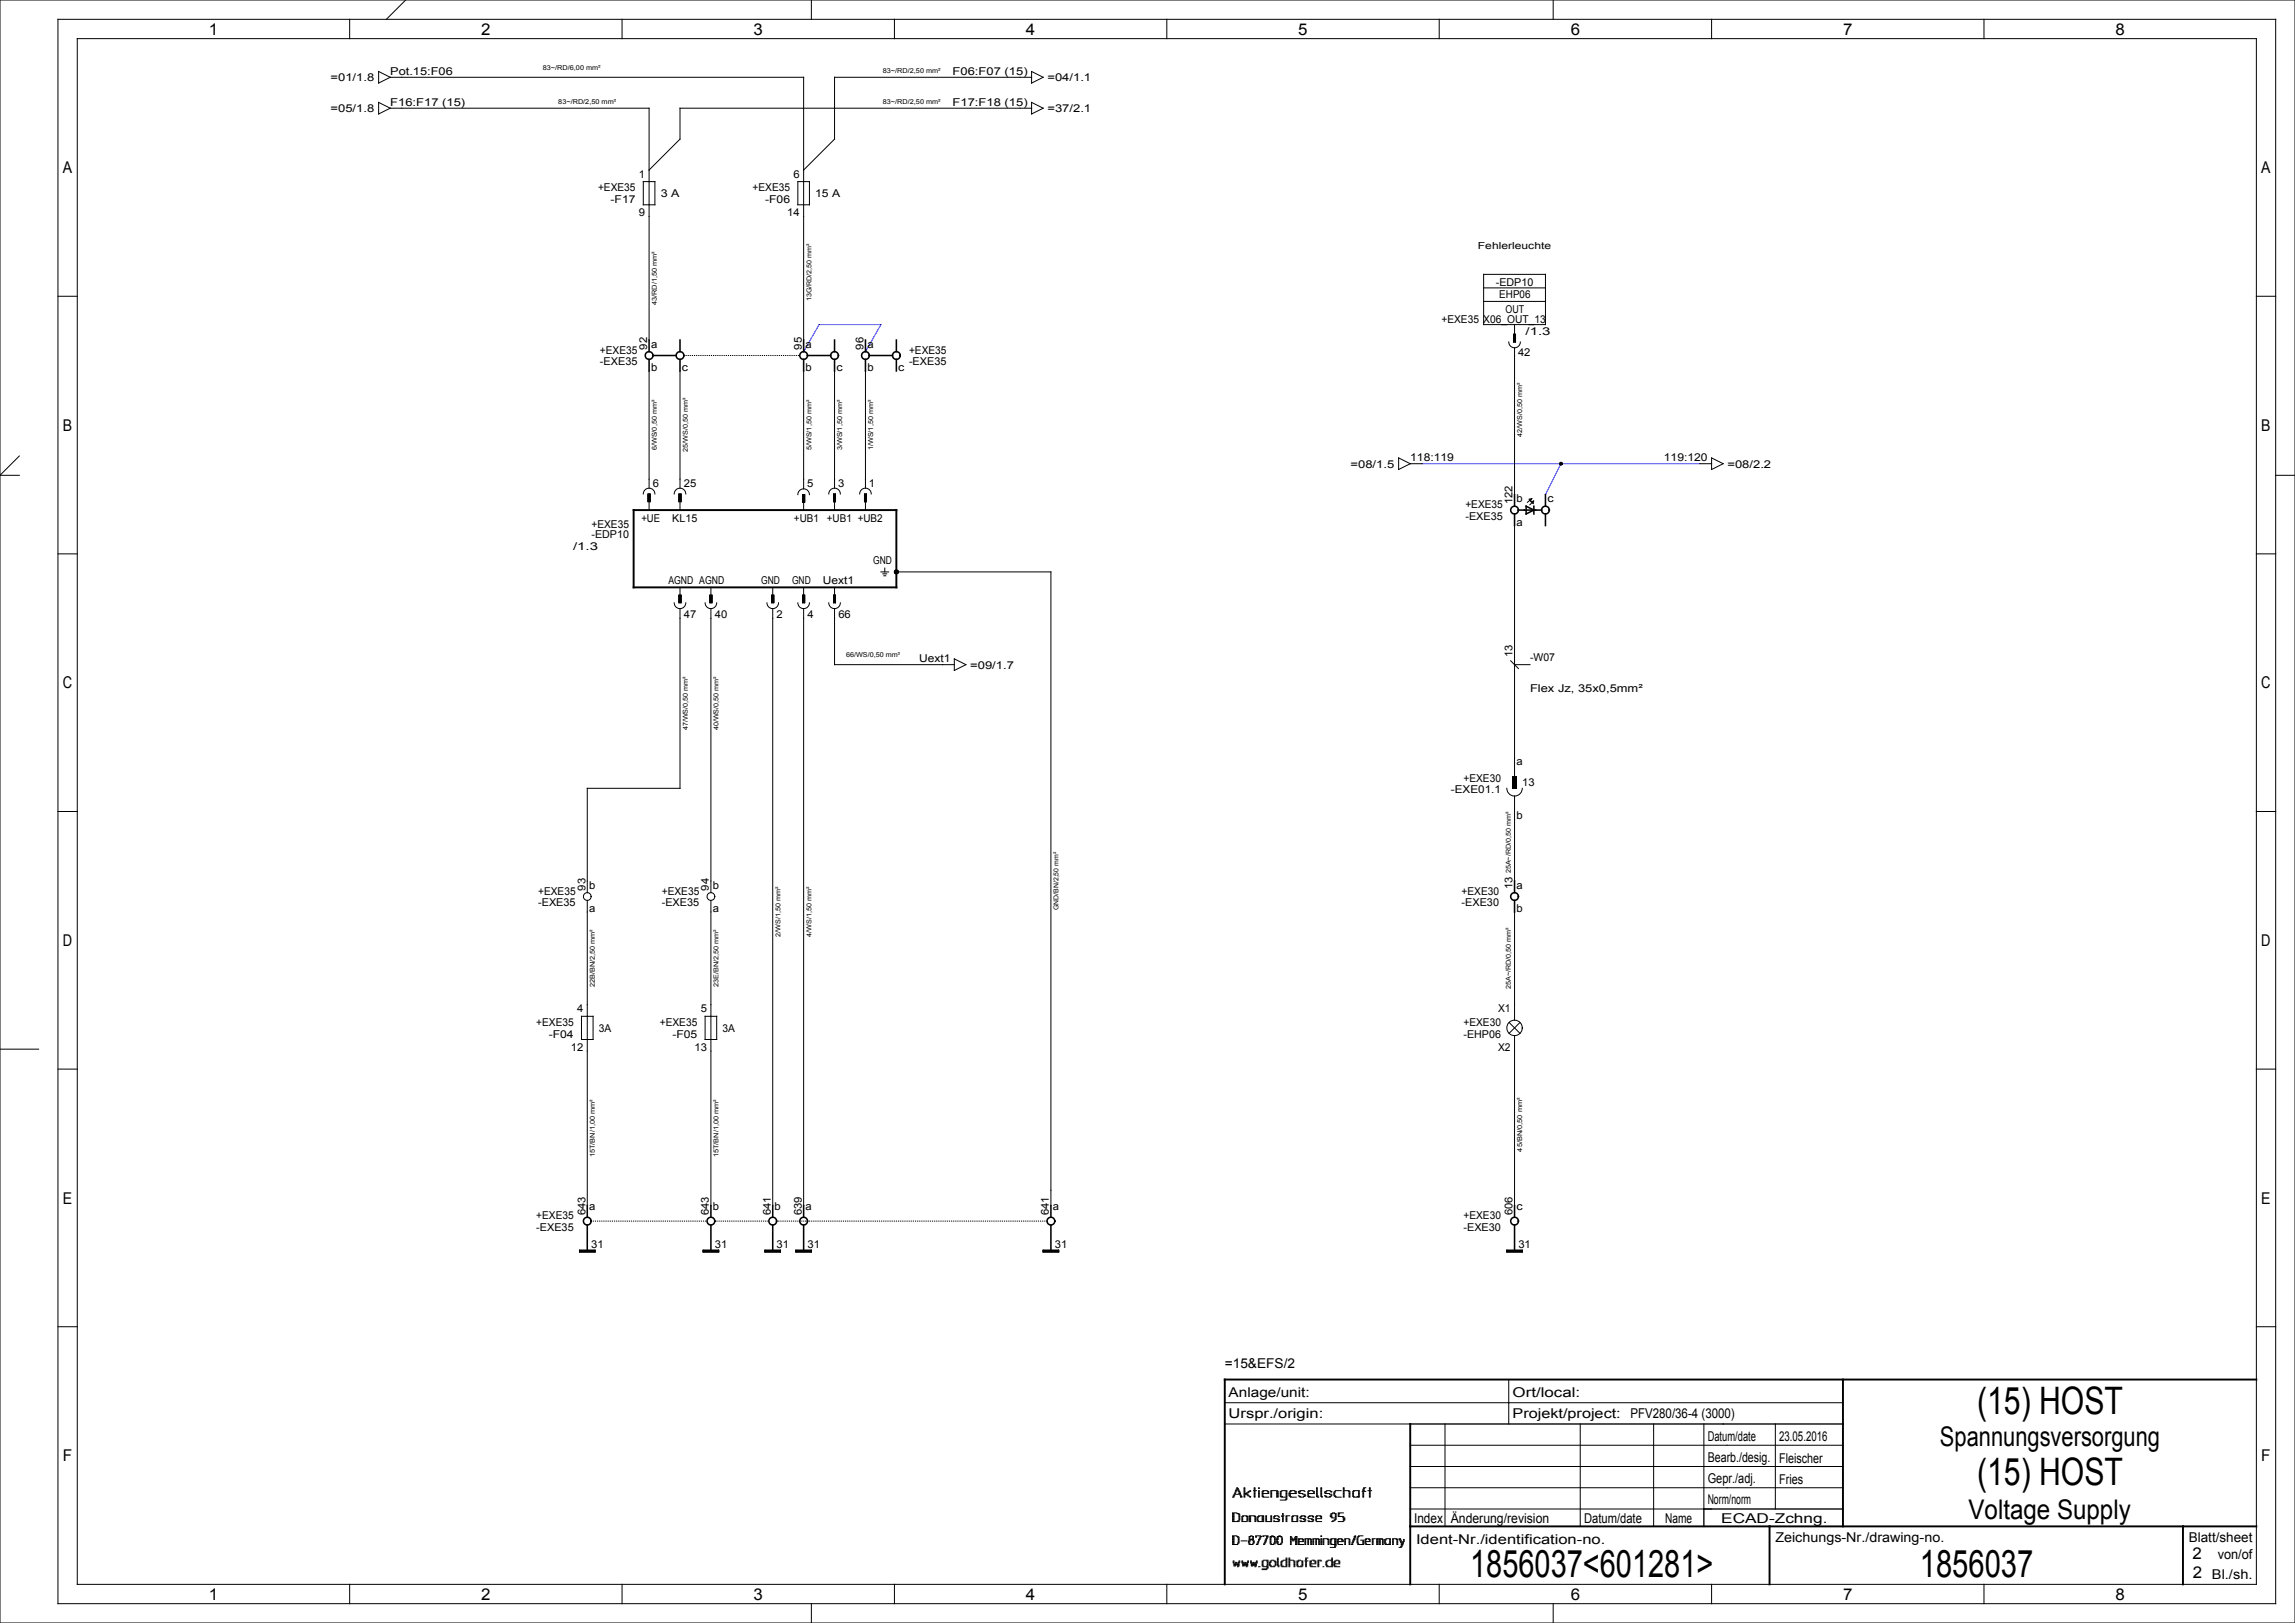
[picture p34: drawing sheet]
<svg xmlns="http://www.w3.org/2000/svg" width="594mm" height="420mm" viewBox="0 0 594 420" stroke-linecap="round" stroke-linejoin="round" font-family="sans-serif">
<defs><g id="words">
<g font-size="9.8">
<text x="511.7" y="365.9">(15) HOST</text>
<text x="511.7" y="384.4">(15) HOST</text>
<text x="380.5" y="408">1856037&lt;601281&gt;</text>
<text x="496.9" y="408">1856037</text>
</g>
<g font-size="7">
<text x="502.1" y="374.1">Spannungsversorgung</text>
<text x="509.5" y="393">Voltage Supply</text>
</g>
<g font-size="4.2">
<text x="54" y="9">1</text>
<text x="124.5" y="9">2</text>
<text x="195" y="9">3</text>
<text x="265.5" y="9">4</text>
<text x="336" y="9">5</text>
<text x="406.5" y="9">6</text>
<text x="477" y="9">7</text>
<text x="547.5" y="9">8</text>
<text x="16.3" y="44.8">A</text>
<text x="585.3" y="44.8">A</text>
<text x="16.3" y="111.5">B</text>
<text x="585.3" y="111.5">B</text>
<text x="16.3" y="178.2">C</text>
<text x="585.3" y="178.2">C</text>
<text x="16.3" y="244.8">D</text>
<text x="585.3" y="244.8">D</text>
<text x="16.3" y="311.5">E</text>
<text x="585.3" y="311.5">E</text>
<text x="16.3" y="378.2">F</text>
<text x="585.3" y="378.2">F</text>
<text x="567.5" y="403.5">2</text>
<text x="54" y="414">1</text>
<text x="124.5" y="414">2</text>
<text x="195" y="414">3</text>
<text x="265.5" y="414">4</text>
<text x="336" y="414">5</text>
<text x="406.5" y="414">6</text>
<text x="477" y="414">7</text>
<text x="547.5" y="414">8</text>
<text x="567.5" y="408.5">2</text>
</g>
<g font-size="3.5">
<text x="317" y="354">=15&amp;EFS/2</text>
<text x="318" y="361.5">Anlage/unit:</text>
<text x="391.5" y="361.5">Ort/local:</text>
<text x="318" y="367">Urspr./origin:</text>
<text x="391.5" y="367">Projekt/project:</text>
<text x="422" y="367">PFV280/36-4 (3000)</text>
<text x="442" y="372.9">Datum/date</text>
<text x="460.5" y="373">23.05.2016</text>
<text x="442" y="383.9">Gepr./adj.</text>
<text x="442" y="378.4">Bearb./desig.</text>
<text x="460.5" y="378.5">Fleischer</text>
<text x="442" y="389.3">Norm/norm</text>
<text x="460.5" y="384">Fries</text>
<text x="366" y="394">Index</text>
<text x="375.5" y="394">Änderung/revision</text>
<text x="410" y="394">Datum/date</text>
<text x="431" y="394">Name</text>
<text x="445.5" y="394">ECAD-Zchng.</text>
<text x="366.5" y="399.5">Ident-Nr./identification-no.</text>
<text x="459.5" y="399">Zeichungs-Nr./drawing-no.</text>
<text x="566.5" y="399">Blatt/sheet</text>
<text x="574" y="403.5">von/of</text>
<text x="572.5" y="408.5">Bl./sh.</text>
</g>
<g font-size="2.8">
<text x="85.6" y="21">=01/1.8</text>
<text x="101" y="19.4">Pot.15:F06</text>
<text x="246.6" y="19.4">F06:F07 (15)</text>
<text x="271.1" y="21">=04/1.1</text>
<text x="85.6" y="29">=05/1.8</text>
<text x="101" y="27.4">F16:F17 (15)</text>
<text x="246.6" y="27.4">F17:F18 (15)</text>
<text x="271.1" y="29">=37/2.1</text>
<text x="165.4" y="46">1</text>
<text x="205.4" y="46">6</text>
<text x="154.8" y="49.5">+EXE35</text>
<text x="158" y="52.5">-F17</text>
<text x="171" y="51">3 A</text>
<text x="194.8" y="49.5">+EXE35</text>
<text x="198" y="52.5">-F06</text>
<text x="211" y="51">15 A</text>
<text x="165.4" y="56">9</text>
<text x="203.8" y="56">14</text>
<text x="387.1" y="74">-EDP10</text>
<text x="388" y="77.2">EHP06</text>
<text x="373.1" y="83.7">+EXE35 X06_OUT_13</text>
<text x="389.7" y="81">OUT</text>
<text x="394.9" y="86.6">/1.3</text>
<text x="155.3" y="91.5">+EXE35</text>
<text x="155.3" y="94.5">-EXE35</text>
<text x="167.5" y="90.5" transform="rotate(-90 167.5 90.5)">92</text>
<text x="168.5" y="90">a</text>
<text x="207.5" y="90.5" transform="rotate(-90 207.5 90.5)">95</text>
<text x="208.5" y="90">a</text>
<text x="223.5" y="90.5" transform="rotate(-90 223.5 90.5)">96</text>
<text x="224.5" y="90">a</text>
<text x="235.3" y="94.5">-EXE35</text>
<text x="235.3" y="91.5">+EXE35</text>
<text x="392.9" y="92">42</text>
<text x="168.5" y="96">b</text>
<text x="176.5" y="96">c</text>
<text x="208.5" y="96">b</text>
<text x="216.5" y="96">c</text>
<text x="224.5" y="96">b</text>
<text x="232.5" y="96">c</text>
<text x="365" y="119.4">118:119</text>
<text x="430.7" y="119.4">119:120</text>
<text x="169" y="126">6</text>
<text x="177" y="126">25</text>
<text x="208.9" y="125.9">5</text>
<text x="216.9" y="125.9">3</text>
<text x="224.9" y="125.9">1</text>
<text x="349.6" y="121">=08/1.5</text>
<text x="447.1" y="121">=08/2.2</text>
<text x="379.3" y="131.5">+EXE35</text>
<text x="391.5" y="130.5" transform="rotate(-90 391.5 130.5)">122</text>
<text x="392.5" y="130">b</text>
<text x="400.5" y="130">c</text>
<text x="153.1" y="136.6">+EXE35</text>
<text x="166" y="135">+UE</text>
<text x="174" y="135">KL15</text>
<text x="205.5" y="135">+UB1</text>
<text x="214" y="135">+UB1 +UB2</text>
<text x="379.3" y="134.5">-EXE35</text>
<text x="392.5" y="136">a</text>
<text x="148.3" y="142.3">/1.3</text>
<text x="153.1" y="139.2">-EDP10</text>
<text x="226" y="146">GND</text>
<text x="173" y="151">AGND AGND</text>
<text x="197" y="151">GND</text>
<text x="205" y="151">GND</text>
<text x="213" y="151">Uext1</text>
<text x="177" y="160">47</text>
<text x="185" y="160">40</text>
<text x="201" y="160">2</text>
<text x="209" y="160">4</text>
<text x="217" y="160">66</text>
<text x="237.9" y="171.4">Uext1</text>
<text x="251.1" y="173">=09/1.7</text>
<text x="391.5" y="170" transform="rotate(-90 391.5 170)">13</text>
<text x="396" y="171">-W07</text>
<text x="396" y="179">Flex Jz, 35x0,5mm²</text>
<text x="378.8" y="202.3">+EXE30</text>
<text x="392.5" y="198">a</text>
<text x="394" y="203.5">13</text>
<text x="375.5" y="205.3">-EXE01.1</text>
<text x="392.5" y="212">b</text>
<text x="139.3" y="231.5">+EXE35</text>
<text x="151.5" y="230.5" transform="rotate(-90 151.5 230.5)">93</text>
<text x="152.5" y="230">b</text>
<text x="171.3" y="231.5">+EXE35</text>
<text x="183.5" y="230.5" transform="rotate(-90 183.5 230.5)">94</text>
<text x="184.5" y="230">b</text>
<text x="378.3" y="231.5">+EXE30</text>
<text x="391.5" y="230" transform="rotate(-90 391.5 230)">13</text>
<text x="392.5" y="230">a</text>
<text x="139.3" y="234.5">-EXE35</text>
<text x="152.5" y="236">a</text>
<text x="171.3" y="234.5">-EXE35</text>
<text x="184.5" y="236">a</text>
<text x="378.3" y="234.5">-EXE30</text>
<text x="392.5" y="236">b</text>
<text x="149.4" y="262">4</text>
<text x="181.4" y="262">5</text>
<text x="387.8" y="262">X1</text>
<text x="138.8" y="265.5">+EXE35</text>
<text x="142" y="268.5">-F04</text>
<text x="155" y="267">3A</text>
<text x="170.8" y="265.5">+EXE35</text>
<text x="174" y="268.5">-F05</text>
<text x="187" y="267">3A</text>
<text x="378.8" y="268.5">-EHP06</text>
<text x="378.8" y="265.5">+EXE30</text>
<text x="147.8" y="272">12</text>
<text x="179.8" y="272">13</text>
<text x="387.8" y="272">X2</text>
<text x="138.8" y="315.5">+EXE35</text>
<text x="151.5" y="314.5" transform="rotate(-90 151.5 314.5)">643</text>
<text x="152.5" y="313">a</text>
<text x="183.5" y="314.5" transform="rotate(-90 183.5 314.5)">643</text>
<text x="184.5" y="313">b</text>
<text x="199.5" y="314.5" transform="rotate(-90 199.5 314.5)">641</text>
<text x="200.5" y="313">b</text>
<text x="207.5" y="314.5" transform="rotate(-90 207.5 314.5)">639</text>
<text x="208.5" y="313">a</text>
<text x="271.5" y="314.5" transform="rotate(-90 271.5 314.5)">641</text>
<text x="272.5" y="313">a</text>
<text x="378.8" y="315.5">+EXE30</text>
<text x="391.5" y="314.5" transform="rotate(-90 391.5 314.5)">606</text>
<text x="392.5" y="313">c</text>
<text x="138.8" y="318.5">-EXE35</text>
<text x="153" y="323">31</text>
<text x="185" y="323">31</text>
<text x="201" y="323">31</text>
<text x="209" y="323">31</text>
<text x="273" y="323">31</text>
<text x="378.8" y="318.5">-EXE30</text>
<text x="393" y="323">31</text>
</g>
<text font-size="2.5" x="382.5" y="64.5">Fehlerleuchte</text>
<g font-size="1.7">
<text x="140.5" y="18">83~/RD/6,00 mm²</text>
<text x="228.5" y="19">83~/RD/2,50 mm²</text>
<text x="144.5" y="27">83~/RD/2,50 mm²</text>
<text x="228.5" y="27">83~/RD/2,50 mm²</text>
<text x="210" y="78" transform="rotate(-90 210 78)">13G/RD/2,50 mm²</text>
<text x="170" y="79" transform="rotate(-90 170 79)">43/RD/1,50 mm²</text>
<text x="394" y="113" transform="rotate(-90 394 113)">42/WS/0,50 mm²</text>
<text x="170" y="116.5" transform="rotate(-90 170 116.5)">6/WS/0,50 mm²</text>
<text x="178" y="117" transform="rotate(-90 178 117)">25/WS/0,50 mm²</text>
<text x="210" y="116.5" transform="rotate(-90 210 116.5)">5/WS/1,50 mm²</text>
<text x="218" y="116.5" transform="rotate(-90 218 116.5)">3/WS/1,50 mm²</text>
<text x="226" y="116.5" transform="rotate(-90 226 116.5)">1/WS/1,50 mm²</text>
<text x="219" y="170">66/WS/0,50 mm²</text>
<text x="178" y="189" transform="rotate(-90 178 189)">47/WS/0,50 mm²</text>
<text x="186" y="189" transform="rotate(-90 186 189)">40/WS/0,50 mm²</text>
<text x="391" y="226" transform="rotate(-90 391 226)">25A~/RD/0,50 mm²</text>
<text x="274" y="235.5" transform="rotate(-90 274 235.5)">GND/BN/2,50 mm²</text>
<text x="202" y="242.5" transform="rotate(-90 202 242.5)">2/WS/1,50 mm²</text>
<text x="210" y="242.5" transform="rotate(-90 210 242.5)">4/WS/1,50 mm²</text>
<text x="154" y="255.5" transform="rotate(-90 154 255.5)">22B/BN/2,50 mm²</text>
<text x="186" y="255.5" transform="rotate(-90 186 255.5)">23E/BN/2,50 mm²</text>
<text x="391" y="256" transform="rotate(-90 391 256)">25A~/RD/0,50 mm²</text>
<text x="154" y="299.5" transform="rotate(-90 154 299.5)">15T/BN/1,00 mm²</text>
<text x="186" y="299.5" transform="rotate(-90 186 299.5)">15T/BN/1,00 mm²</text>
<text x="394" y="298" transform="rotate(-90 394 298)">45/BN/0,50 mm²</text>
</g>
</g></defs>
<g fill="none" stroke="#000" stroke-width=".26">
<path d="M0 0h594v420h-594zM15 5h574v410h-574zM20 10h564v400h-564zM90.5 5v5M98 18.5l3 1.5-3 1.5zM105 0l-5 5M161 5v5M210 0v5M231.5 5v5M267 18.5l3 1.5-3 1.5zM302 5v5M372.5 5v5"/>
<path d="M402 0v5M443 5v5M513.5 5v5M98 26.5l3 1.5-3 1.5zM101 28h67v60M101 20h107v68M267 20h-51v16l-8 8M267 28h-91v8l-8 8M267 26.5l3 1.5-3 1.5zM166.5 47h3v6h-3zM206.5 47h3v6h-3zM15 76.7h5"/>
<path d="M384 78h16M384 71h16v13h-16zM384 74.5h16M584 76.7h5M168 96v30.3M176 96v30.3M208 96v30.5M216 96v30.3M224 96v30.3M390.5 88.5a1.5 1.5 0 0 0 1.5 1.5 1.5 1.5 0 0 0 1.5-1.5M391.7 86.5h.6v2h-.6zM391.7 86.6h.6"/>
<path d="M391.7 86.7h.6M391.7 86.8h.6M391.7 86.9h.6M391.7 87h.6M391.7 87.1h.6M391.7 87.2h.6M391.7 87.3h.6M391.7 87.4h.6M391.7 87.5h.6M391.7 87.6h.6M391.7 87.7h.6M391.7 87.8h.6"/>
<path d="M391.7 87.9h.6M391.7 88h.6M391.7 88.1h.6M391.7 88.2h.6M391.7 88.3h.6M391.7 88.4h.6M392 84v2.5M392 90v38M5 118l-5 5h5M362 118.5l3 1.5-3 1.5zM365 120h3M440 120h3"/>
<path d="M443 118.5l3 1.5-3 1.5zM166.5 127.8a1.5 1.5 0 0 1 1.5-1.5 1.5 1.5 0 0 1 1.5 1.5M167.8 127.8h.4v2h-.4zM167.8 127.9h.4M167.8 128h.4M167.8 128.1h.4M167.8 128.2h.4M167.8 128.3h.4M167.8 128.4h.4M167.8 128.5h.4M167.8 128.6h.4M167.8 128.7h.4"/>
<path d="M167.8 128.8h.4M167.8 128.9h.4M167.8 129h.4M167.8 129.1h.4M167.8 129.2h.4M167.8 129.3h.4M167.8 129.4h.4M167.8 129.5h.4M167.8 129.6h.4M167.8 129.7h.4M167.8 129.8h.4M168 130v2"/>
<path d="M174.5 127.8a1.5 1.5 0 0 1 1.5-1.5 1.5 1.5 0 0 1 1.5 1.5M175.8 127.8h.4v2h-.4zM175.8 127.9h.4M175.8 128h.4M175.8 128.1h.4M175.8 128.2h.4M175.8 128.3h.4M175.8 128.4h.4M175.8 128.5h.4M175.8 128.6h.4M175.8 128.7h.4M175.8 128.8h.4"/>
<path d="M175.8 128.9h.4M175.8 129h.4M175.8 129.1h.4M175.8 129.2h.4M175.8 129.3h.4M175.8 129.4h.4M175.8 129.5h.4M175.8 129.6h.4M175.8 129.7h.4M175.8 129.8h.4M176 130v2M206.5 128a1.5 1.5 0 0 1 1.5-1.5 1.5 1.5 0 0 1 1.5 1.5"/>
<path d="M207.8 128h.5v2h-.5zM207.8 128.1h.5M207.8 128.2h.5M207.8 128.3h.5M207.8 128.4h.5M207.8 128.5h.5M207.8 128.6h.5M207.8 128.7h.5M207.8 128.8h.5M207.8 128.9h.5M207.8 129h.5M207.8 129.1h.5"/>
<path d="M207.8 129.2h.5M207.8 129.3h.5M207.8 129.4h.5M207.8 129.5h.5M207.8 129.6h.5M207.8 129.7h.5M207.8 129.8h.5M207.8 129.9h.5M208 130v2M214.5 127.8a1.5 1.5 0 0 1 1.5-1.5 1.5 1.5 0 0 1 1.5 1.5M215.8 127.8h.4v2h-.4zM215.8 127.9h.4"/>
<path d="M215.8 128h.4M215.8 128.1h.4M215.8 128.2h.4M215.8 128.3h.4M215.8 128.4h.4M215.8 128.5h.4M215.8 128.6h.4M215.8 128.7h.4M215.8 128.8h.4M215.8 128.9h.4M215.8 129h.4M215.8 129.1h.4"/>
<path d="M215.8 129.2h.4M215.8 129.3h.4M215.8 129.4h.4M215.8 129.5h.4M215.8 129.6h.4M215.8 129.7h.4M215.8 129.8h.4M216 130v2M222.5 127.8a1.5 1.5 0 0 1 1.5-1.5 1.5 1.5 0 0 1 1.5 1.5M223.8 127.8h.4v2h-.4zM223.8 127.9h.4M223.8 128h.4"/>
<path d="M223.8 128.1h.4M223.8 128.2h.4M223.8 128.3h.4M223.8 128.4h.4M223.8 128.5h.4M223.8 128.6h.4M223.8 128.7h.4M223.8 128.8h.4M223.8 128.9h.4M223.8 129h.4M223.8 129.1h.4M223.8 129.2h.4"/>
<path d="M223.8 129.3h.4M223.8 129.4h.4M223.8 129.5h.4M223.8 129.6h.4M223.8 129.7h.4M223.8 129.8h.4M224 130v2M392 136v65M395.8 129.2l.6-.2-.3 .7zM396.3 129.8l.6-.1-.1 .6zM396.4 129l-1.1 1M396.9 129.7l-.9 .9"/>
<path d="M589 123h5M15 143.3h5M174.5 156a1.5 1.5 0 0 0 1.5 1.5 1.5 1.5 0 0 0 1.5-1.5M175.8 154h.4M175.8 154.1h.4M175.8 154.2h.4M175.8 154.3h.4M175.8 154.4h.4M175.8 154.5h.4M175.8 154.6h.4M175.8 154.7h.4M175.8 154.8h.4"/>
<path d="M175.8 154.9h.4M175.8 155h.4M175.8 155.1h.4M175.8 155.2h.4M175.8 155.3h.4M175.8 155.4h.4M175.8 155.5h.4M175.8 155.6h.4M175.8 155.7h.4M175.8 155.8h.4M175.8 155.9h.4M175.8 154h.4v2h-.4z"/>
<path d="M176 157.5v46.5h-24v27M176 152v2M182.5 156a1.5 1.5 0 0 0 1.5 1.5 1.5 1.5 0 0 0 1.5-1.5M183.7 154h.5M183.7 154.1h.5M183.7 154.2h.5M183.7 154.3h.5M183.7 154.4h.5M183.7 154.5h.5M183.7 154.6h.5M183.7 154.7h.5M183.7 154.8h.5"/>
<path d="M183.7 154.9h.5M183.7 155h.5M183.7 155.1h.5M183.7 155.2h.5M183.7 155.3h.5M183.7 155.4h.5M183.7 155.5h.5M183.7 155.6h.5M183.7 155.7h.5M183.7 155.8h.5M183.7 155.9h.5M183.7 154h.5v2h-.5z"/>
<path d="M184 152v2M184 157.5v73.5M198.5 156a1.5 1.5 0 0 0 1.5 1.5 1.5 1.5 0 0 0 1.5-1.5M199.7 154h.6M199.7 154.1h.6M199.7 154.2h.6M199.7 154.3h.6M199.7 154.4h.6M199.7 154.5h.6M199.7 154.6h.6M199.7 154.7h.6M199.7 154.8h.6"/>
<path d="M199.7 154.9h.6M199.7 155h.6M199.7 155.1h.6M199.7 155.2h.6M199.7 155.3h.6M199.7 155.4h.6M199.7 155.5h.6M199.7 155.6h.6M199.7 155.7h.6M199.7 155.8h.6M199.7 155.9h.6M199.7 154h.6v2h-.6z"/>
<path d="M200 152v2M200 157.5v154.5M206.5 156a1.5 1.5 0 0 0 1.5 1.5 1.5 1.5 0 0 0 1.5-1.5M207.8 154h.5M207.8 154.1h.5M207.8 154.2h.5M207.8 154.3h.5M207.8 154.4h.5M207.8 154.5h.5M207.8 154.6h.5M207.8 154.7h.5M207.8 154.8h.5"/>
<path d="M207.8 154.9h.5M207.8 155h.5M207.8 155.1h.5M207.8 155.2h.5M207.8 155.3h.5M207.8 155.4h.5M207.8 155.5h.5M207.8 155.6h.5M207.8 155.7h.5M207.8 155.8h.5M207.8 155.9h.5M207.8 154h.5v2h-.5z"/>
<path d="M208 152v2M208 157.5v154.5M214.5 156a1.5 1.5 0 0 0 1.5 1.5 1.5 1.5 0 0 0 1.5-1.5M215.8 154h.4v2h-.4zM215.8 154h.4M215.8 154.1h.4M215.8 154.2h.4M215.8 154.3h.4M215.8 154.4h.4M215.8 154.5h.4M215.8 154.6h.4M215.8 154.7h.4"/>
<path d="M215.8 154.8h.4M215.8 154.9h.4M215.8 155h.4M215.8 155.1h.4M215.8 155.2h.4M215.8 155.3h.4M215.8 155.4h.4M215.8 155.5h.4M215.8 155.6h.4M215.8 155.7h.4M215.8 155.8h.4M215.8 155.9h.4"/>
<path d="M216 152v2M216 157.5v14.5h31M228 148h2M228.5 148.5h1M228.7 149h.6M229 147v1M231.5 148h1M231.5 148h40.5v164M231.5 148.1h1M231.5 147.9h1M231.5 148.2h1M231.5 147.8h1"/>
<path d="M231.6 148.2h.8M231.6 147.7h.8M231.6 148.3h.8M231.7 148.4h.6M231.7 147.6h.6M231.8 148.4h.4M231.8 147.5h.4M584 143.3h5M247 170.5l3 1.5-3 1.5zM391 171l2 2M392 172h4M15 210h5"/>
<path d="M390 204a2 2 0 0 0 2 2 2 2 0 0 0 2-2M391.5 201h1v3h-1zM391.5 201h1M391.5 201.1h1M391.5 201.2h1M391.5 201.3h1M391.5 201.4h1M391.5 201.5h1M391.5 201.6h1M391.5 201.7h1M391.5 201.8h1M391.5 201.9h1"/>
<path d="M391.5 202h1M391.5 202.1h1M391.5 202.2h1M391.5 202.3h1M391.5 202.4h1M391.5 202.5h1M391.5 202.6h1M391.5 202.7h1M391.5 202.8h1M391.5 202.9h1M391.5 203h1M391.5 203.1h1"/>
<path d="M391.5 203.2h1M391.5 203.3h1M391.5 203.4h1M391.5 203.5h1M391.5 203.6h1M391.5 203.7h1M391.5 203.8h1M391.5 203.9h1M391.5 204h1M392 206v22M584 210h5M152 233v79"/>
<path d="M184 233v79M392 236v28M0 271.5h10M15 276.7h5M150.5 263h3v6h-3zM182.5 263h3v6h-3zM390.6 264.6l2.8 2.8M392 268v44M393.4 264.6l-2.8 2.8M584 276.7h5M150 323.6h4M150 323.7h4"/>
<path d="M150 323.8h4M150 323.9h4M150 323.5h4v.5h-4zM182 323.6h4M182 323.7h4M182 323.8h4M182 323.9h4M182 323.5h4v.5h-4zM198 323.6h4M198 323.7h4M198 323.8h4M198 323.9h4"/>
<path d="M198 323.5h4v.5h-4zM206 323.5h4v.5h-4zM206 323.6h4M206 323.7h4M206 323.8h4M206 323.9h4M270 323.6h4M270 323.7h4M270 323.8h4M270 323.9h4M270 323.5h4v.5h-4zM390 323.6h4"/>
<path d="M390 323.7h4M390 323.8h4M390 323.9h4M390 323.5h4v.5h-4zM15 343.3h5M390.5 357v11.5M584 343.3h5M317 363h160M317 368.5h48M365 379.5h112M365 374h112M374 368.5v26.5"/>
<path d="M409 368.5v26.5M428 368.5v26.5M441 368.5v22M459.5 368.5v22M319 398h.4M319 387.4h.4M319 398.6h.4M319 399.5h.4M319 393h.4M319 399.1h.4M319 398.8h.4M319 398.9h.4"/>
<path d="M319 392.1h.4M319 392.6h.4M319 399.3h.4M319 397.6h.4M319 392.8h.4M319 398.4h.4M319 392.4h.4M319 399.7h1.3M319 393.6h.4M319 393.8h1.7M319 398.2h.4M319 393.2h.4"/>
<path d="M319 392.3h.4M319 391.9h.4M319 391.7h.4M319 397.8h.4M319 393.4h.4M319 397.4h1.1M319 391.5h1.1M319.2 387.1h.4M319.2 387.2h.2M319.4 386.9h.2M319.4 386.7h1.7M319.6 386.5h.2"/>
<path d="M319.6 386.3h.2M319.8 385.9h.1M319.8 385.7h.3M319.8 386.1h.1M319.9 385.6h.2M319.9 385.4h.6M320.1 397.6h.4M320.1 385h.2M320.1 385.2h.4M320.1 391.7h.6M320.3 399.5h.2M320.3 399.3h.4"/>
<path d="M320.3 385.6h.4M320.3 393.6h.4M320.3 397.8h.4M320.5 385.9h.4M320.5 398h.2M320.5 398.6h.2M320.5 399.1h.2M320.5 398.8h.2M320.5 398.9h.2M320.5 398.4h.2M320.5 385.7h.2M320.5 398.2h.2"/>
<path d="M320.5 391.9h.4M320.7 386.5h.4M320.7 393h.2M320.7 392.1h.2M320.7 392.6h.2M320.7 392.8h.2M320.7 392.4h.2M320.7 393.2h.2M320.7 386.1h.2M320.7 386.3h.4M320.7 392.3h.2M320.7 393.4h.2"/>
<path d="M320.9 386.9h.4M321.1 387.4h.3M321.1 387.1h.2M321.1 387.2h.3M321.3 398.8h1.5M321.4 393h.2M321.4 392.6h.2M321.4 392.8h.2M321.4 392.4h.4M321.4 393.6h.2M321.4 393.8h1.4M321.4 393.2h.2"/>
<path d="M321.4 393.4h.2M321.6 392.3h1.2M322 385.9h.2M322 387.4h.2M322 386.5h.2M322 387.1h.2M322 386.9h.2M322 386.7h.4M322 385h.2M322 385.6h.2M322 385.7h.2M322 387.2h.2"/>
<path d="M322 386.1h.2M322 385.2h.2M322 386.3h.2M322 385.4h.2M322.4 386.5h.4M322.6 386.7h.3M322.6 392.4h.3M322.6 386.3h.5M322.8 393h.1M322.8 392.6h.1M322.8 386.9h.3M322.8 392.8h.1"/>
<path d="M322.8 393.6h.1M322.8 393.2h.1M322.8 393.4h.1M322.9 387.1h.4M322.9 386.1h.4M323.1 385.9h.6M323.1 399.1h.2M323.1 398.8h.4M323.1 398.9h.4M323.1 399.3h.4M323.3 398h.2M323.3 398.6h.4"/>
<path d="M323.3 399.5h.2M323.3 393h.4M323.3 392.6h.4M323.3 397.6h.4M323.3 392.8h.4M323.3 398.4h1.1M323.3 392.4h.4M323.3 399.7h1M323.3 393.6h.4M323.3 393.8h.4M323.3 387.2h.4M323.3 398.2h.2"/>
<path d="M323.3 393.2h.4M323.3 392.3h1.5M323.3 397.8h.2M323.3 393.4h.4M323.5 387.4h.2M323.5 385.7h.2M323.7 397.4h.4M324.1 398.6h.3M324.1 397.6h.3M324.1 398.2h.3M324.3 398h.1M324.3 399.5h.1"/>
<path d="M324.3 398.8h.3M324.3 399.3h.3M324.3 397.8h.1M324.4 399.1h.2M324.4 398.9h.2M324.4 385.7h.8M324.6 385.9h.2M324.6 387.4h.2M324.6 386.5h.2M324.6 387.1h.2M324.6 386.9h.2M324.6 386.7h.2"/>
<path d="M324.6 385h.2M324.6 392.4h.4M324.6 385.6h.2M324.6 387.2h.2M324.6 386.1h.2M324.6 385.2h.2M324.6 386.3h.2M324.6 385.4h.2M324.8 393h.2M324.8 392.6h.2M324.8 392.8h.2M324.8 393.6h.2"/>
<path d="M324.8 393.8h.2M324.8 393.2h.2M324.8 393.4h.2M325 397.6h.2M325 397.8h.2M325 397.4h1.3M325.2 399.7h.4M325.4 399.5h.2M325.4 393h.2M325.4 392.6h.4M325.4 399.3h.4M325.4 392.8h.2"/>
<path d="M325.4 393.6h.4M325.4 393.2h.2M325.4 393.4h.2M325.6 399.1h.2M325.6 398.9h.2M325.6 392.4h.3M325.6 393.8h1.5M325.8 385.9h.1M325.8 387.4h.1M325.8 386.5h.1M325.8 398.6h.1M325.8 398.8h.1"/>
<path d="M325.8 387.1h.1M325.8 386.9h.1M325.8 386.7h.1M325.8 398.4h.3M325.8 385h.1M325.8 385.7h.1M325.8 387.2h.1M325.8 386.1h.1M325.8 385.2h.1M325.8 386.3h.1M325.8 392.3h1.3M325.9 398h.4"/>
<path d="M325.9 398.2h.2M326.1 397.6h.4M326.1 397.8h.2M326.7 385.9h.4M326.7 386.5h1.7M326.7 393h.4M326.7 387.1h.2M326.7 392.6h.4M326.7 386.9h.2M326.7 386.7h.2M326.7 392.8h.4M326.7 392.4h.4"/>
<path d="M326.7 393.6h.4M326.7 387.2h.4M326.7 393.2h.4M326.7 386.1h.2M326.7 386.3h.2M326.7 393.4h.4M326.9 387.4h1.5M326.9 397.6h.2M326.9 385.7h1.1M326.9 397.4h1.3M327.1 399.5h.3M327.1 399.7h.2"/>
<path d="M327.3 399.1h.3M327.3 399.3h.1M327.4 398.6h.4M327.4 398.8h.4M327.4 398.9h.2M327.6 393h.2M327.6 392.6h.2M327.6 392.8h.2M327.6 398.4h.2M327.6 392.4h.2M327.6 393.6h.2M327.6 393.8h1.5"/>
<path d="M327.6 398.2h.4M327.6 393.2h.2M327.6 392.3h.2M327.6 393.4h.2M327.8 398h.2M327.8 397.6h.4M327.8 397.8h.4M328 385.9h.4M328.2 386.1h.2M328.2 386.3h.2M328.8 398h.1M328.8 398.6h.1"/>
<path d="M328.8 399.5h.3M328.8 399.1h.1M328.8 398.8h.1M328.8 398.9h.1M328.8 399.3h.1M328.8 397.6h.5M328.8 398.4h.1M328.8 398.2h.1M328.8 397.8h.3M328.9 385.9h.2M328.9 387.4h.2M328.9 386.5h.2"/>
<path d="M328.9 393h.2M328.9 387.1h.2M328.9 392.6h.2M328.9 386.9h.2M328.9 386.7h.2M328.9 392.8h.2M328.9 392.4h.2M328.9 399.7h.8M328.9 393.6h.2M328.9 385.7h1.7M328.9 387.2h.2M328.9 393.2h.2"/>
<path d="M328.9 386.1h.2M328.9 386.3h.2M328.9 392.3h.2M328.9 393.4h.2M329.1 397.4h.4M329.5 397.6h.4M329.7 399.5h.4M329.7 393h1.1M329.7 392.6h.2M329.7 399.3h.4M329.7 392.8h.2M329.7 392.4h.4"/>
<path d="M329.7 393.6h.2M329.7 393.8h1.3M329.7 397.8h.4M329.9 398h.2M329.9 398.6h.2M329.9 399.1h.2M329.9 398.8h.2M329.9 398.9h.2M329.9 398.4h.2M329.9 398.2h.2M329.9 392.3h.9M330.4 385.9h.4"/>
<path d="M330.4 398h.4M330.4 387.4h.4M330.4 386.5h.4M330.4 398.6h.2M330.4 399.1h.4M330.4 398.8h.2M330.4 398.9h.4M330.4 387.1h.4M330.4 386.9h.4M330.4 399.3h.4M330.4 386.7h.4M330.4 398.4h.4"/>
<path d="M330.4 387.2h.4M330.4 398.2h.4M330.4 386.1h.4M330.4 386.3h.4M330.6 399.5h.2M330.6 397.6h.6M330.6 393.2h.6M330.6 397.8h.2M330.8 392.4h.2M330.8 399.7h.8M330.8 393.6h.4M331 392.6h.2"/>
<path d="M331 393.4h.2M331 397.4h.4M331.4 385.9h.4M331.4 386.5h.2M331.4 399.5h.4M331.4 387.1h.2M331.4 386.9h.2M331.4 386.7h.2M331.4 397.6h.4M331.4 388.2h1.5M331.4 387.2h.5M331.4 386.1h.2"/>
<path d="M331.4 386.3h.2M331.6 387.4h1.5M331.6 399.3h.2M331.6 397.8h.2M331.8 398h.1M331.8 398.6h.1M331.8 399.1h.1M331.8 398.8h.1M331.8 398.9h.1M331.8 398.4h.1M331.8 392.4h.3M331.8 385.7h1.3"/>
<path d="M331.8 398.2h.1M331.8 392.3h.5M331.9 393h.2M331.9 392.1h.2M331.9 392.6h.2M331.9 392.8h.2M331.9 393.6h.2M331.9 393.8h.2M331.9 393.2h.2M331.9 391.9h.2M331.9 391.7h.2M331.9 393.4h.2"/>
<path d="M332.7 388h.4M332.9 385.9h.2M332.9 386.5h.2M332.9 393h.2M332.9 387.1h.2M332.9 392.6h.2M332.9 386.9h.2M332.9 386.7h.2M332.9 392.8h.2M332.9 392.4h.2M332.9 393.6h.2M332.9 393.8h.2"/>
<path d="M332.9 387.2h.2M332.9 393.2h.2M332.9 386.1h.2M332.9 386.3h.2M332.9 392.3h.9M332.9 393.4h.2M332.9 387.6h.2M332.9 387.8h.2M333.6 386.5h1.9M333.6 387.1h.4M333.6 386.9h.4M333.6 386.7h.4"/>
<path d="M333.6 386.3h.2M333.8 385.9h.4M333.8 387.2h.4M333.8 386.1h.2M334 398h.4M334 387.4h1.5M334 398.6h.2M334 399.5h.2M334 399.1h.2M334 398.8h.2M334 398.9h.2M334 399.3h.2"/>
<path d="M334 397.6h.2M334 398.4h.2M334 399.7h.2M334 385.7h1.1M334 398.2h.2M334 397.8h.4M334.4 393h.2M334.4 392.6h.2M334.4 392.8h.2M334.4 398.4h.4M334.4 392.4h.4M334.4 393.6h.2"/>
<path d="M334.4 393.8h1.5M334.4 398.2h.2M334.4 393.2h.2M334.4 393.4h.2M334.6 398.6h.3M334.6 398.8h.3M334.6 392.3h1.3M334.9 398.4h.2M334.9 398.2h.2M335.1 385.9h.4M335.1 398h.6M335.1 386.1h.4"/>
<path d="M335.1 397.8h.6M335.3 398.6h.4M335.3 399.5h.4M335.3 399.1h.4M335.3 398.8h.4M335.3 398.9h.4M335.3 399.3h.4M335.3 397.6h.4M335.3 398.4h.4M335.3 399.7h.4M335.3 398.2h.4M335.3 386.3h.2"/>
<path d="M335.7 393h.2M335.7 392.6h.2M335.7 392.8h.2M335.7 392.4h.2M335.7 393.6h.2M335.7 393.2h.2M335.7 393.4h.2M336.1 385.9h.5M336.1 398.6h.2M336.1 399.5h.2M336.1 399.1h.2M336.1 398.8h.2"/>
<path d="M336.1 398.9h1.3M336.1 387.1h.2M336.1 399.3h.2M336.1 398.4h.3M336.1 399.7h1.3M336.1 398.2h1.1M336.1 386.1h.3M336.1 386.3h.3M336.3 386.5h.9M336.3 387.2h.3M336.4 387.4h1M336.4 392.6h.2"/>
<path d="M336.4 392.8h.4M336.4 393.6h.4M336.4 385.7h1.2M336.6 393h1.1M336.6 392.4h.4M336.6 393.8h1.1M336.8 392.3h.9M337 398.4h.4M337.2 398.6h.2M337.2 398.8h.2M337.2 386.7h.5M337.4 387.2h.3"/>
<path d="M337.4 393.2h.5M337.6 385.9h.1M337.6 387.1h.3M337.6 386.9h.3M337.6 392.4h.3M337.6 393.6h.3M337.7 398.6h.2M337.7 399.5h.2M337.7 399.1h.2M337.7 398.8h.2M337.7 398.9h.2M337.7 392.6h.2"/>
<path d="M337.7 399.3h.2M337.7 398.4h.2M337.7 399.7h.2M337.7 398.2h1.6M337.7 393.4h.2M338.5 385.9h.4M338.5 386.5h1.7M338.5 398.6h.2M338.5 399.5h.2M338.5 399.1h.2M338.5 398.8h.2M338.5 398.9h.2"/>
<path d="M338.5 387.1h.2M338.5 392.6h.2M338.5 386.9h.2M338.5 399.3h.2M338.5 386.7h.2M338.5 392.8h.2M338.5 398.4h.2M338.5 399.7h.2M338.5 393.6h.4M338.5 387.2h.6M338.5 386.1h.2M338.5 386.3h.2"/>
<path d="M338.7 387.4h1.5M338.7 393h.9M338.7 392.4h.4M338.7 385.7h1.1M338.7 393.8h1.1M338.9 392.3h.9M339.1 398.4h.3M339.3 398.6h.1M339.3 399.5h.1M339.3 399.1h.1M339.3 398.8h.1M339.3 398.9h.1"/>
<path d="M339.3 399.3h.1M339.3 399.7h.1M339.4 393.2h.6M339.6 392.4h.4M339.6 393.6h.4M339.8 385.9h.4M339.8 398.6h.2M339.8 399.5h.2M339.8 399.1h.2M339.8 398.8h.2M339.8 398.9h.2M339.8 392.6h.2"/>
<path d="M339.8 399.3h.2M339.8 398.4h.2M339.8 399.7h.2M339.8 398.2h1.5M339.8 393.4h.2M340 386.1h.2M340 386.3h.2M340.6 398.6h.1M340.6 399.5h.1M340.6 393h1.5M340.6 399.1h.1M340.6 398.8h.1"/>
<path d="M340.6 398.9h.1M340.6 392.6h.1M340.6 399.3h.1M340.6 392.8h.1M340.6 398.4h.1M340.6 392.4h.3M340.6 399.7h.1M340.6 393.6h.1M340.6 393.2h.1M340.6 393.4h.1M340.7 385.9h.2M340.7 386.5h.2"/>
<path d="M340.7 387.1h.4M340.7 386.9h.2M340.7 386.7h.2M340.7 385h.2M340.7 385.6h.2M340.7 385.7h.2M340.7 393.8h1.4M340.7 387.2h.4M340.7 386.1h.2M340.7 385.2h.2M340.7 386.3h.2M340.7 392.3h1.2"/>
<path d="M340.7 385.4h.2M340.9 387.4h.4M341.1 398.4h.4M341.3 398.6h.2M341.3 399.5h.2M341.3 399.1h.2M341.3 398.8h.2M341.3 398.9h.2M341.3 399.3h.2M341.3 399.7h.2M341.7 392.4h.4M341.9 385.9h.2"/>
<path d="M341.9 386.5h.2M341.9 398.6h.2M341.9 399.5h.2M341.9 399.1h.2M341.9 398.8h.2M341.9 398.9h.2M341.9 387.1h.2M341.9 392.6h.2M341.9 386.9h.2M341.9 399.3h.2M341.9 386.7h.2M341.9 397.6h.2"/>
<path d="M341.9 392.8h.2M341.9 398.4h.2M341.9 385h.2M341.9 399.7h.2M341.9 385.6h.2M341.9 385.7h.2M341.9 387.2h.3M341.9 398.2h.2M341.9 386.1h.2M341.9 385.2h.2M341.9 386.3h.2M341.9 385.4h.2"/>
<path d="M341.9 397.4h.2M342.1 387.4h.1M342.4 398.6h.2M342.4 399.5h.2M342.4 399.1h.2M342.4 398.8h.2M342.4 398.9h.2M342.4 399.3h.2M342.4 398.4h.2M342.4 399.7h.2M342.4 398.2h1.3M342.8 387.1h.4"/>
<path d="M342.8 386.1h.4M342.8 386.3h.4M343 385.9h.4M343 386.5h1.1M343 387.2h.4M343.2 387.4h1.1M343.4 385.7h.9M343.6 398.4h.3M343.7 398.6h.2M343.7 399.5h.2M343.7 399.1h.2M343.7 398.8h.2"/>
<path d="M343.7 398.9h.2M343.7 399.3h.2M343.7 399.7h.2M344.1 386.7h.6M344.1 387.2h.4M344.3 385.9h.4M344.3 398.6h.4M344.3 399.5h.4M344.3 399.1h.2M344.3 398.8h.2M344.3 398.9h.2M344.3 392.1h.4"/>
<path d="M344.3 399.3h.2M344.3 398.4h.4M344.3 392.4h.4M344.3 392.3h.4M344.5 387.1h.2M344.5 392.6h.4M344.5 386.9h.2M344.5 399.7h1.3M344.5 398.2h1.3M344.5 386.1h.2M344.5 391.9h.2M344.5 391.7h.4"/>
<path d="M344.7 392.8h1.1M344.7 393.8h.4M344.9 393.6h.5M344.9 391.5h.5M345.2 386.5h.2M345.2 387.1h.4M345.2 386.9h.2M345.2 386.7h.2M345.2 386.1h.4M345.2 386.3h.2M345.2 391.7h.6M345.2 393.4h.4"/>
<path d="M345.4 385.9h.2M345.4 398.6h.4M345.4 399.5h.4M345.4 399.1h.4M345.4 398.8h.4M345.4 398.9h.4M345.4 399.3h.4M345.4 399.9h.4M345.4 398.4h.4M345.4 387.2h.4M345.4 393.2h.4M345.6 387.4h1.5"/>
<path d="M345.6 393h.2M345.6 392.1h.2M345.6 392.6h.2M345.6 392.4h.2M345.6 385.7h1.5M345.6 392.3h.2M345.6 391.9h.2M346.2 398.6h.2M346.2 399.5h.2M346.2 399.1h.2M346.2 398.8h.2M346.2 398.9h1.5"/>
<path d="M346.2 399.3h.2M346.2 398.4h.4M346.4 392.1h.2M346.4 392.4h1.3M346.4 399.7h1.1M346.4 393.8h1.3M346.4 398.2h.9M346.4 392.3h.2M346.4 391.9h.2M346.4 391.7h.3M346.4 391.5h1.3M347.1 398.4h.4"/>
<path d="M347.3 398.6h.4M347.3 398.8h.4M347.5 392.6h.4M347.7 385.9h.2M347.7 387.4h.2M347.7 386.5h.2M347.7 393h.4M347.7 387.1h.2M347.7 386.9h.2M347.7 386.7h.2M347.7 392.8h.4M347.7 385h.2"/>
<path d="M347.7 385.6h.2M347.7 393.6h.2M347.7 385.7h1.5M347.7 387.2h.2M347.7 393.2h.4M347.7 386.1h.2M347.7 385.2h.2M347.7 386.3h.2M347.7 385.4h.2M347.7 393.4h.4M348.1 398.6h.1M348.1 399.5h.1"/>
<path d="M348.1 399.1h.1M348.1 398.8h.1M348.1 398.9h.1M348.1 399.3h.1M348.1 398.4h.1M348.1 399.7h.1M348.1 398.2h1.1M349 385.9h.4M349.2 387.4h.2M349.2 386.5h.2M349.2 398.6h.2M349.2 399.5h.2"/>
<path d="M349.2 399.1h.2M349.2 398.8h.2M349.2 398.9h.2M349.2 387.1h.2M349.2 386.9h.2M349.2 399.3h.2M349.2 386.7h.2M349.2 398.4h.2M349.2 399.7h.2M349.2 387.2h.2M349.2 386.1h.2M349.2 386.3h.2"/>
<path d="M349.7 399.7h.4M349.9 399.5h.2M349.9 399.1h.4M349.9 399.3h.2M350.1 385.9h.4M350.1 386.5h.2M350.1 398.6h.4M350.1 398.8h.4M350.1 398.9h.2M350.1 387.1h.2M350.1 386.9h.2M350.1 386.7h.2"/>
<path d="M350.1 387.2h.4M350.1 386.1h.2M350.1 386.3h.2M350.3 387.4h1.1M350.3 398.4h.4M350.3 385.7h1.5M350.3 398.2h.4M350.5 398h.2M350.5 397.6h.4M350.5 397.8h.4M350.7 397.4h.2M351.2 398h.2"/>
<path d="M351.2 398.6h.2M351.2 399.1h.2M351.2 398.8h.2M351.2 398.9h.2M351.2 399.3h.4M351.2 398.4h.2M351.2 387.2h.6M351.2 398.2h.2M351.4 399.5h.2M351.4 397.6h.4M351.4 399.7h1.5M351.4 397.8h.2"/>
<path d="M351.6 385.9h.2M351.6 387.4h.2M351.6 386.5h.2M351.6 387.1h.2M351.6 386.9h.2M351.6 386.7h.2M351.6 386.1h.2M351.6 386.3h.2M351.6 397.4h1.1M352.2 398.6h.7M352.6 385.9h.9M352.7 387.4h.2"/>
<path d="M352.7 386.5h.2M352.7 399.5h.2M352.7 399.1h.2M352.7 398.8h.2M352.7 398.9h.2M352.7 387.1h.2M352.7 386.9h.2M352.7 399.3h.2M352.7 386.7h.2M352.7 385.6h.2M352.7 385.7h.4M352.7 387.2h.2"/>
<path d="M352.7 386.1h.2M352.7 386.3h.2M352.7 385.4h.4M352.9 385h.6M352.9 385.2h.2M353.3 398.6h.2M353.3 399.5h.4M353.3 399.1h.2M353.3 398.8h.2M353.3 398.9h1.3M353.3 399.3h.2M353.3 398.4h.4"/>
<path d="M353.5 399.7h1.1M353.5 398.2h.9M354.1 385.7h.9M354.2 398.4h.4M354.4 385.9h.2M354.4 387.4h.2M354.4 386.5h.2M354.4 398.6h.2M354.4 398.8h.2M354.4 387.1h.2M354.4 386.9h.2M354.4 386.7h.2"/>
<path d="M354.4 385h.2M354.4 385.6h.2M354.4 387.2h.2M354.4 386.1h.2M354.4 385.2h.2M354.4 386.3h.2M354.4 385.4h.2M355.2 398.6h.2M355.2 399.5h.2M355.2 399.1h.2M355.2 398.8h.2M355.2 398.9h.2"/>
<path d="M355.2 399.3h.2M355.2 398.4h.2M355.2 399.7h.2M355.2 398.2h.7M356.3 398.6h.4M356.3 399.5h.4M356.3 399.1h.4M356.3 398.8h.4M356.3 398.9h.4M356.3 399.3h.4M356.3 398.4h.4M356.3 399.7h.4"/>
<path d="M356.3 398.2h1.5M357.1 398.6h.1M357.1 399.5h.1M357.1 399.1h.1M357.1 398.8h.1M357.1 398.9h.1M357.1 399.3h.1M357.1 398.4h.1M357.1 399.7h.1M357.6 398.4h.4M357.8 398.6h.2M357.8 399.5h.2"/>
<path d="M357.8 399.1h.2M357.8 398.8h.2M357.8 398.9h.2M357.8 399.3h.2M357.8 399.7h.2M358.4 398.6h.3M358.4 399.5h.3M358.4 399.1h.2M358.4 398.8h.2M358.4 398.9h.2M358.4 399.3h.3M358.4 398.4h.3"/>
<path d="M358.6 399.7h1.3M358.7 398.2h1.2M359.5 399.5h.4M359.7 398.6h.2M359.7 399.1h.2M359.7 398.8h.2M359.7 398.9h.2M359.7 399.3h.2M359.7 398.4h.2M360.4 398.6h.2M360.4 399.5h.2M360.4 399.1h.2"/>
<path d="M360.4 398.8h.2M360.4 398.9h.2M360.4 399.3h.2M360.4 398.4h.2M360.4 399.7h.2M360.4 398.2h1.2M361.4 398.4h.3M361.6 398.6h.1M361.6 399.5h.1M361.6 399.1h.1M361.6 398.8h.1M361.6 398.9h.1"/>
<path d="M361.6 399.3h.1M361.6 399.7h.1M362.1 398.4h.4M362.1 398.2h.4M362.3 398.6h.4M362.3 398.8h.4M362.5 399.1h.4M362.5 398.9h.2M362.7 399.5h.6M362.7 399.3h.6M362.7 399.9h.4M362.7 399.7h.4"/>
<path d="M363.1 399.1h.2M363.1 398.9h.3M363.3 398.6h.1M363.3 398.8h.1M363.3 398.4h.1M365 385h112M365 390.5h78M90.5 410v5M161 410v5M210 415v5M231.5 410v5M302 410v5"/>
<path d="M319.2 403.9h.2M319.2 404.3h.2M319.2 404.1h.2M319.2 404.5h.2M319.4 404.9h.5M319.4 405.2h.4M319.4 404.7h.2M319.4 405.1h.4M319.8 404.7h.5M319.8 404.3h.3M319.8 404.5h.3M320.1 404.9h.6"/>
<path d="M320.1 405.1h.6M320.3 405.4h.2M320.3 405.2h.4M320.5 404.7h.2M320.5 404.3h.4M320.5 404.5h.2M320.7 403.9h.2M320.7 404.1h.2M321.4 403.9h.2M321.4 404.3h.4M321.4 404.1h.2M321.4 404.5h.4"/>
<path d="M321.6 404.9h.6M321.6 405.2h.4M321.6 404.7h.2M321.6 405.1h.6M322 404.7h.6M322 404.5h.6M322.2 404.3h.2M322.4 404.9h.5M322.4 405.1h.5M322.6 405.4h.2M322.6 405.2h.3M322.8 404.7h.1"/>
<path d="M322.8 404.3h.3M322.8 404.5h.1M322.9 403.9h.2M322.9 404.1h.2M323.7 403.9h.2M323.7 404.3h.4M323.7 404.1h.2M323.7 404.5h.4M323.9 404.9h.5M323.9 405.2h.4M323.9 404.7h.2M323.9 405.1h.5"/>
<path d="M324.3 404.7h.5M324.3 404.5h.5M324.4 404.3h.2M324.6 404.9h.6M324.6 405.1h.6M324.8 405.4h.2M324.8 405.2h.4M325 404.7h.2M325 404.3h.4M325 404.5h.4M325.2 403.9h.2M325.2 404.1h.2"/>
<path d="M325.8 405.4h.3M326.7 404.9h.2M326.7 405.2h.4M326.7 404.7h.2M326.7 403.9h.4M326.7 404.3h.2M326.7 404.1h.2M326.7 404.5h.2M326.7 405.1h.2M326.7 406.2h1.1M326.7 406h1.3M326.9 405.4h1.3"/>
<path d="M327.1 403.7h1.1M327.8 405.2h.4M327.8 403.9h.4M327.8 405.8h.4M328 404.9h.2M328 404.7h.2M328 404.3h.2M328 404.1h.2M328 404.5h.2M328 405.1h.2M328 405.6h.2M328.6 404.9h.2"/>
<path d="M328.6 404.7h.2M328.6 404.3h.3M328.6 404.5h.2M328.6 405.1h.3M328.8 405.2h.3M328.8 403.9h.3M328.8 404.1h.1M328.9 405.4h1M329.1 403.7h.6M329.7 405.2h.4M329.7 403.9h.4M329.9 404.1h.4"/>
<path d="M330.1 404.9h.2M330.1 404.7h.2M330.1 404.3h.2M330.1 404.5h.2M330.1 405.1h.2M330.6 404.9h.2M330.6 403.2h.2M330.6 404.7h.2M330.6 403.9h.2M330.6 404.3h.2M330.6 404.1h.2M330.6 403.4h.2"/>
<path d="M330.6 404.5h.2M330.6 405.1h.4M330.6 403.7h.2M330.6 403.6h.2M330.8 405.4h.2M330.8 405.2h.2M331.6 404.9h.2M331.6 405.2h.5M331.6 404.7h.2M331.6 404.3h.2M331.6 404.1h.3M331.6 404.5h.2"/>
<path d="M331.6 405.1h.2M331.8 405.4h1.3M331.8 403.9h.3M332.1 403.7h1M332.9 404.9h.2M332.9 403.2h.2M332.9 405.2h.2M332.9 404.7h.2M332.9 403.9h.2M332.9 404.3h.2M332.9 404.1h.2M332.9 403.4h.2"/>
<path d="M332.9 404.5h.2M332.9 405.1h.2M332.9 403.6h.2M333.6 405.4h.2M333.6 404.9h.2M333.6 403.2h.2M333.6 405.2h.2M333.6 404.7h.2M333.6 403.9h.2M333.6 404.3h.2M333.6 404.1h.2M333.6 403.4h.2"/>
<path d="M333.6 404.5h.2M333.6 405.1h.2M333.6 403.7h1.2M333.6 403.6h.2M334.8 403.9h.3M334.9 405.4h.2M334.9 404.9h.2M334.9 405.2h.2M334.9 404.7h.2M334.9 404.3h.2M334.9 404.1h.2M334.9 404.5h.2"/>
<path d="M334.9 405.1h.2M335.7 404.9h.2M335.7 405.2h.4M335.7 404.7h.2M335.7 403.9h.6M335.7 404.3h.2M335.7 404.1h.4M335.7 404.5h.2M335.7 405.1h.2M335.9 405.4h1.1M336.1 403.7h.5M336.6 405.2h.6"/>
<path d="M336.8 403.9h.4M337 404.9h.2M337 404.7h.2M337 404.3h.2M337 404.1h.2M337 404.5h.2M337 405.1h.2M337.7 403.9h.8M337.9 405.4h.2M337.9 404.9h.2M337.9 403.2h.6M337.9 405.2h.2"/>
<path d="M337.9 404.7h.2M337.9 404.3h.2M337.9 404.1h.2M337.9 403.4h.2M337.9 404.5h.2M337.9 405.1h.2M337.9 403.7h.2M337.9 403.6h.2M339.1 404.9h.2M339.1 405.2h.5M339.1 404.7h1.5M339.1 403.9h.3"/>
<path d="M339.1 404.3h.2M339.1 404.1h.3M339.1 404.5h.3M339.1 405.1h.2M339.3 405.4h1.3M339.6 403.7h.6M340 403.9h.6M340.4 404.3h.2M340.4 404.1h.2M340.4 404.5h.2M341.1 405.4h.2M341.1 404.9h.2"/>
<path d="M341.1 405.2h.2M341.1 404.7h.2M341.1 403.9h.2M341.1 404.3h.2M341.1 404.1h.2M341.1 404.5h.2M341.1 405.1h.2M341.1 403.7h.8M341.7 403.9h.4M342.4 405.4h.2M343.2 404.9h.2M343.2 404.7h.2"/>
<path d="M343.2 404.3h.2M343.2 404.1h.4M343.2 404.5h.2M343.2 405.1h.4M343.4 405.4h1.5M343.4 405.2h.3M343.4 403.9h.3M343.7 403.7h1.2M344.3 400.4h1.3M344.5 405.2h.4M344.5 403.9h.4M344.7 404.9h.2"/>
<path d="M344.7 403.2h.2M344.7 404.7h.2M344.7 404.3h.2M344.7 404.1h.2M344.7 403.4h.2M344.7 404.5h.2M344.7 405.1h.2M344.7 403.6h.2M345.2 404.9h.2M345.2 405.2h.6M345.2 404.7h1.5M345.2 404.3h.2"/>
<path d="M345.2 404.1h.4M345.2 404.5h.4M345.2 405.1h.2M345.4 405.4h1.3M345.4 403.9h.4M345.4 400.3h.2M345.4 400.1h.4M345.8 403.7h.6M346.4 403.9h.3M346.6 404.3h.1M346.6 404.1h.1M346.6 404.5h.1"/>
<path d="M362.1 400.4h.6M362.5 400.3h.4M362.7 400.1h.2M372.5 410v5M402 415v5M443 410v5M513.5 410v5"/>
<circle cx="232" cy="148" r=".5"/>
<circle cx="152" cy="232" r="1"/>
<circle cx="184" cy="232" r="1"/>
<circle cx="392" cy="266" r="2"/>
</g>
<path d="M208 91l4-7h16l-4 7M368 120h72M404 120l-4 8" fill="none" stroke="#00f" stroke-width=".26"/>
<path d="M177 92h30M153 316h30M185 316h14M201 316h6M271 316h-64" fill="none" stroke="#000" stroke-width=".26" stroke-dasharray="0 .5"/>
<circle cx="404" cy="120" r=".25" fill="none" stroke="#000" stroke-width=".51"/>
<path d="M164 132h68v20h-68zM477 357v38M584 357h-267v53M365 368.5v41.5M365 395h219M458 395v15M565 395v15" fill="none" stroke="#000" stroke-width=".5"/>
<path d="M365 368.5h112M477 390.5h-36v4.5" fill="none" stroke="#000" stroke-width=".35"/>
<g fill="none" stroke="#000" stroke-width=".4">
<path d="M168 88v3M168 93v3M175 92h-6M176 88v3M176 93v3M208 88v3M208 93v3M215 92h-6M216 88v3M216 93v3M224 88v3M224 93v3"/>
<path d="M231 92h-6M232 88v3M232 93v3M392 128v3M392 133v3M393 132h6M395 131l2 1-2 1zM397 131v2M400 128v3M400 133v3M392 228v3M392 233v3"/>
<path d="M152 312v3M152 317v6.5M184 312v3M184 317v6.5M200 312v3M200 317v6.5M208 312v3M208 317v6.5M272 312v3M272 317v6.5M392 312v3M392 317v6.5"/>
<circle cx="168" cy="92" r="1"/>
<circle cx="176" cy="92" r="1"/>
<circle cx="208" cy="92" r="1"/>
<circle cx="216" cy="92" r="1"/>
<circle cx="224" cy="92" r="1"/>
<circle cx="232" cy="92" r="1"/>
<circle cx="392" cy="132" r="1"/>
<circle cx="400" cy="132" r="1"/>
<circle cx="392" cy="232" r="1"/>
<circle cx="152" cy="316" r="1"/>
<circle cx="184" cy="316" r="1"/>
<circle cx="200" cy="316" r="1"/>
<circle cx="208" cy="316" r="1"/>
<circle cx="272" cy="316" r="1"/>
<circle cx="392" cy="316" r="1"/>
</g>
<use href="#words"/>
</svg>
